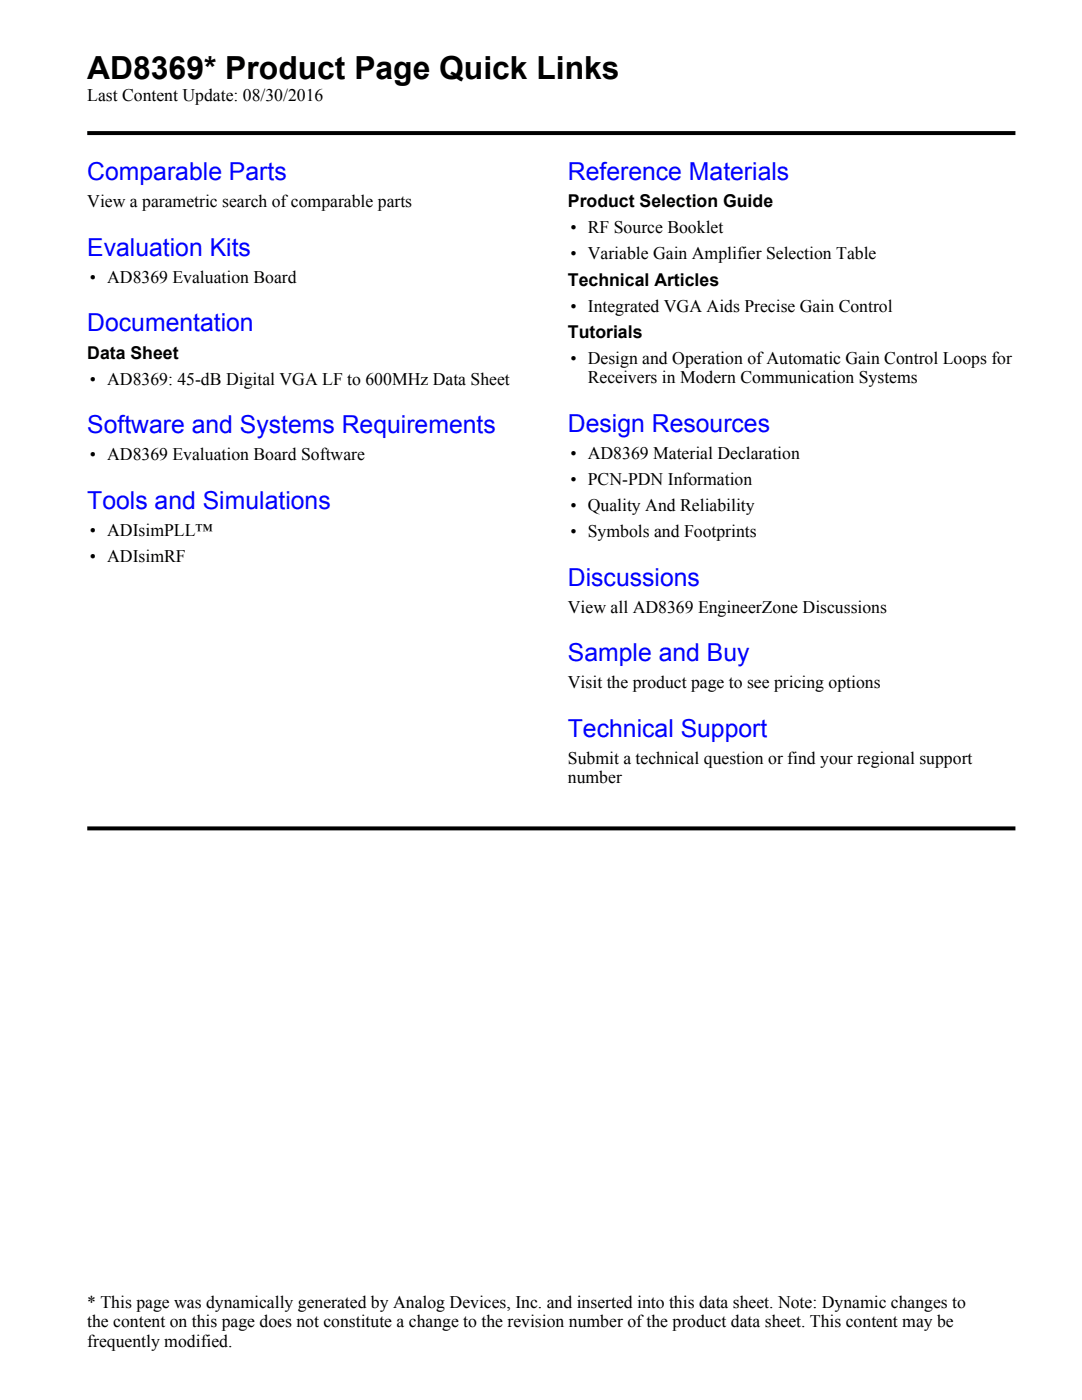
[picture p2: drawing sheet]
<svg xmlns="http://www.w3.org/2000/svg" width="216mm" height="279mm" viewBox="0 0 216 279" stroke-linecap="round" stroke-linejoin="round" font-family="sans-serif">
<defs><g id="words">
<text font-size="6.3" x="17.4" y="15.9">AD8369* Product Page Quick Links</text>
<g font-size="4.9" fill="#00f">
<text x="17.4" y="36">Comparable Parts</text>
<text x="113.3" y="36">Reference Materials</text>
<text x="17.4" y="51">Evaluation Kits</text>
<text x="17.4" y="66.1">Documentation</text>
<text x="17.4" y="86.4">Software and Systems Requirements</text>
<text x="113.3" y="86.2">Design Resources</text>
<text x="17.4" y="101.5">Tools and Simulations</text>
<text x="113.3" y="116.9">Discussions</text>
<text x="113.3" y="131.9">Sample and Buy</text>
<text x="113.3" y="147">Technical Support</text>
</g>
<g font-size="3.5">
<text x="17.4" y="20.2">Last Content Update: 08/30/2016</text>
<text x="17.4" y="41.4">View a parametric search of comparable parts</text>
<text x="113.3" y="41.4">Product Selection Guide</text>
<text x="113.8" y="46.6">• RF Source Booklet</text>
<text x="113.8" y="51.8">• Variable Gain Amplifier Selection Table</text>
<text x="17.9" y="56.5">• AD8369 Evaluation Board</text>
<text x="113.3" y="57">Technical Articles</text>
<text x="113.8" y="62.2">• Integrated VGA Aids Precise Gain Control</text>
<text x="17.4" y="71.6">Data Sheet</text>
<text x="113.3" y="67.4">Tutorials</text>
<text x="17.9" y="76.7">• AD8369: 45-dB Digital VGA LF to 600MHz Data Sheet</text>
<text x="113.8" y="72.6">• Design and Operation of Automatic Gain Control Loops for</text>
<text x="117.3" y="76.5">Receivers in Modern Communication Systems</text>
<text x="17.9" y="91.8">• AD8369 Evaluation Board Software</text>
<text x="113.8" y="91.6">• AD8369 Material Declaration</text>
<text x="113.8" y="96.8">• PCN-PDN Information</text>
<text x="113.8" y="102">• Quality And Reliability</text>
<text x="17.9" y="106.9">• ADIsimPLL™</text>
<text x="113.8" y="107.2">• Symbols and Footprints</text>
<text x="17.9" y="112.1">• ADIsimRF</text>
<text x="113.3" y="122.3">View all AD8369 EngineerZone Discussions</text>
<text x="113.3" y="137.4">Visit the product page to see pricing options</text>
<text x="113.3" y="152.4">Submit a technical question or find your regional support</text>
<text x="113.3" y="156.3">number</text>
<text x="17.4" y="261">* This page was dynamically generated by Analog Devices, Inc. and inserted into this data sheet. Note: Dynamic changes to</text>
<text x="17.4" y="264.8">the content on this page does not constitute a change to the revision number of the product data sheet. This content may be</text>
<text x="17.4" y="268.7">frequently modified.</text>
</g>
</g></defs>
<g fill="#000">
<path d="M17.4 26.2h92.4l.4 .8h-92.8zM109.8 26.2h92.8v.8h-92.4z"/>
<path d="M17.4 164.9h92.4l.4 .8h-92.8zM109.8 164.9h92.8v.8h-92.4z"/>
</g>
<use href="#words"/>
</svg>
